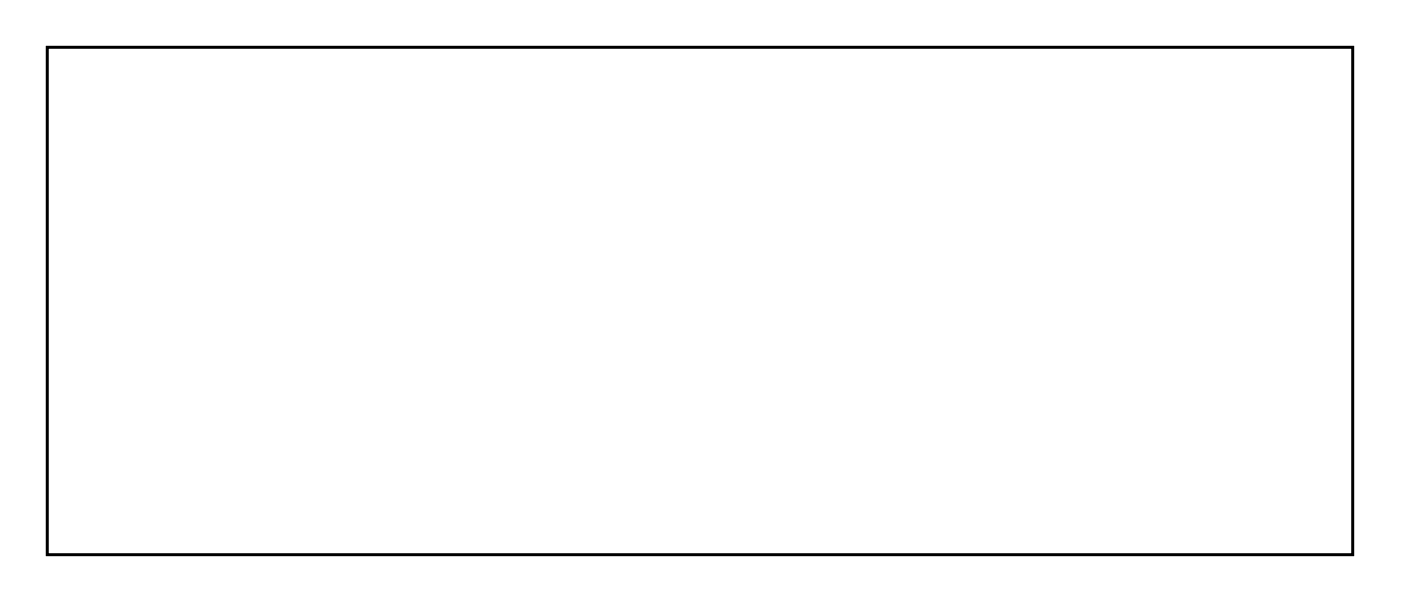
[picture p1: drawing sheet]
<svg xmlns="http://www.w3.org/2000/svg" width="108mm" height="46mm" viewBox="0 0 108 46" stroke-linecap="round" stroke-linejoin="round" font-family="sans-serif">
<path d="M3.6 3.6h100.6v39.1h-100.6z" fill="none" stroke="#000" stroke-width=".2"/>
<path d="M3.6 3.6h100.6v39.1h-100.6z" fill="none" stroke="#000" stroke-width=".08"/>
<circle cx="49" cy="40.7" r=".74" fill="#fff"/>
<circle cx="49" cy="40.7" r=".74" fill="none" stroke="#fff" stroke-width=".76" stroke-linecap="butt"/>
<circle cx="51.5" cy="40.7" r=".74" fill="#fff"/>
<circle cx="51.5" cy="40.7" r=".74" fill="none" stroke="#fff" stroke-width=".76" stroke-linecap="butt"/>
<circle cx="95" cy="37.5" r=".35" fill="#fff"/>
<circle cx="95" cy="37.5" r=".35" fill="none" stroke="#fff" stroke-width=".55"/>
<circle cx="62" cy="26.2" r=".67" fill="#fff"/>
<circle cx="62" cy="26.2" r=".67" fill="none" stroke="#fff" stroke-width=".69" stroke-linecap="butt"/>
<path d="M61.4 25.6h1.3v1.3h-1.3z" fill="#fff"/>
<path d="M61.4 25.6h1.3v1.3h-1.3z" fill="none" stroke="#fff" stroke-width=".69" stroke-linecap="butt"/>
<circle cx="64.6" cy="26.2" r=".67" fill="#fff"/>
<circle cx="64.6" cy="26.2" r=".67" fill="none" stroke="#fff" stroke-width=".69" stroke-linecap="butt"/>
<circle cx="67.1" cy="26.2" r=".67" fill="#fff"/>
<circle cx="67.1" cy="26.2" r=".67" fill="none" stroke="#fff" stroke-width=".69" stroke-linecap="butt"/>
<circle cx="69.7" cy="26.2" r=".67" fill="#fff"/>
<circle cx="69.7" cy="26.2" r=".67" fill="none" stroke="#fff" stroke-width=".69" stroke-linecap="butt"/>
<circle cx="72.2" cy="26.2" r=".67" fill="#fff"/>
<circle cx="72.2" cy="26.2" r=".67" fill="none" stroke="#fff" stroke-width=".69" stroke-linecap="butt"/>
<circle cx="74.7" cy="26.2" r=".67" fill="#fff"/>
<circle cx="74.7" cy="26.2" r=".67" fill="none" stroke="#fff" stroke-width=".69" stroke-linecap="butt"/>
<circle cx="77.3" cy="26.2" r=".67" fill="#fff"/>
<circle cx="77.3" cy="26.2" r=".67" fill="none" stroke="#fff" stroke-width=".69" stroke-linecap="butt"/>
<circle cx="79.8" cy="26.2" r=".67" fill="#fff"/>
<circle cx="79.8" cy="26.2" r=".67" fill="none" stroke="#fff" stroke-width=".69" stroke-linecap="butt"/>
<circle cx="82.4" cy="26.2" r=".67" fill="#fff"/>
<circle cx="82.4" cy="26.2" r=".67" fill="none" stroke="#fff" stroke-width=".69" stroke-linecap="butt"/>
<circle cx="84.9" cy="26.2" r=".67" fill="#fff"/>
<circle cx="84.9" cy="26.2" r=".67" fill="none" stroke="#fff" stroke-width=".69" stroke-linecap="butt"/>
<circle cx="87.4" cy="26.2" r=".67" fill="#fff"/>
<circle cx="87.4" cy="26.2" r=".67" fill="none" stroke="#fff" stroke-width=".69" stroke-linecap="butt"/>
<circle cx="90" cy="26.2" r=".67" fill="#fff"/>
<circle cx="90" cy="26.2" r=".67" fill="none" stroke="#fff" stroke-width=".69" stroke-linecap="butt"/>
<circle cx="92.5" cy="26.2" r=".67" fill="#fff"/>
<circle cx="92.5" cy="26.2" r=".67" fill="none" stroke="#fff" stroke-width=".69" stroke-linecap="butt"/>
<circle cx="95.1" cy="26.2" r=".67" fill="#fff"/>
<circle cx="95.1" cy="26.2" r=".67" fill="none" stroke="#fff" stroke-width=".69" stroke-linecap="butt"/>
<circle cx="97.6" cy="26.2" r=".67" fill="#fff"/>
<circle cx="97.6" cy="26.2" r=".67" fill="none" stroke="#fff" stroke-width=".69" stroke-linecap="butt"/>
<circle cx="62" cy="41.5" r=".67" fill="#fff"/>
<circle cx="62" cy="41.5" r=".67" fill="none" stroke="#fff" stroke-width=".69" stroke-linecap="butt"/>
<circle cx="64.6" cy="41.5" r=".67" fill="#fff"/>
<circle cx="64.6" cy="41.5" r=".67" fill="none" stroke="#fff" stroke-width=".69" stroke-linecap="butt"/>
<circle cx="67.1" cy="41.5" r=".67" fill="#fff"/>
<circle cx="67.1" cy="41.5" r=".67" fill="none" stroke="#fff" stroke-width=".69" stroke-linecap="butt"/>
<circle cx="69.7" cy="41.5" r=".67" fill="#fff"/>
<circle cx="69.7" cy="41.5" r=".67" fill="none" stroke="#fff" stroke-width=".69" stroke-linecap="butt"/>
<circle cx="72.2" cy="41.5" r=".67" fill="#fff"/>
<circle cx="72.2" cy="41.5" r=".67" fill="none" stroke="#fff" stroke-width=".69" stroke-linecap="butt"/>
<circle cx="74.7" cy="41.5" r=".67" fill="#fff"/>
<circle cx="74.7" cy="41.5" r=".67" fill="none" stroke="#fff" stroke-width=".69" stroke-linecap="butt"/>
<circle cx="77.3" cy="41.5" r=".67" fill="#fff"/>
<circle cx="77.3" cy="41.5" r=".67" fill="none" stroke="#fff" stroke-width=".69" stroke-linecap="butt"/>
<circle cx="79.8" cy="41.5" r=".67" fill="#fff"/>
<circle cx="79.8" cy="41.5" r=".67" fill="none" stroke="#fff" stroke-width=".69" stroke-linecap="butt"/>
<circle cx="82.4" cy="41.5" r=".67" fill="#fff"/>
<circle cx="82.4" cy="41.5" r=".67" fill="none" stroke="#fff" stroke-width=".69" stroke-linecap="butt"/>
<circle cx="84.9" cy="41.5" r=".67" fill="#fff"/>
<circle cx="84.9" cy="41.5" r=".67" fill="none" stroke="#fff" stroke-width=".69" stroke-linecap="butt"/>
<circle cx="87.4" cy="41.5" r=".67" fill="#fff"/>
<circle cx="87.4" cy="41.5" r=".67" fill="none" stroke="#fff" stroke-width=".69" stroke-linecap="butt"/>
<circle cx="90" cy="41.5" r=".67" fill="#fff"/>
<circle cx="90" cy="41.5" r=".67" fill="none" stroke="#fff" stroke-width=".69" stroke-linecap="butt"/>
<circle cx="92.5" cy="41.5" r=".67" fill="#fff"/>
<circle cx="92.5" cy="41.5" r=".67" fill="none" stroke="#fff" stroke-width=".69" stroke-linecap="butt"/>
<circle cx="95.1" cy="41.5" r=".67" fill="#fff"/>
<circle cx="95.1" cy="41.5" r=".67" fill="none" stroke="#fff" stroke-width=".69" stroke-linecap="butt"/>
<circle cx="97.6" cy="41.5" r=".67" fill="#fff"/>
<circle cx="97.6" cy="41.5" r=".67" fill="none" stroke="#fff" stroke-width=".69" stroke-linecap="butt"/>
<circle cx="56" cy="36" r=".74" fill="#fff"/>
<circle cx="56" cy="36" r=".74" fill="none" stroke="#fff" stroke-width=".61" stroke-linecap="butt"/>
<circle cx="53.4" cy="36" r=".74" fill="#fff"/>
<circle cx="53.4" cy="36" r=".74" fill="none" stroke="#fff" stroke-width=".61" stroke-linecap="butt"/>
<circle cx="50.9" cy="36" r=".74" fill="#fff"/>
<circle cx="50.9" cy="36" r=".74" fill="none" stroke="#fff" stroke-width=".61" stroke-linecap="butt"/>
<circle cx="48.4" cy="36" r=".74" fill="#fff"/>
<circle cx="48.4" cy="36" r=".74" fill="none" stroke="#fff" stroke-width=".61" stroke-linecap="butt"/>
<circle cx="45.8" cy="36" r=".74" fill="#fff"/>
<circle cx="45.8" cy="36" r=".74" fill="none" stroke="#fff" stroke-width=".61" stroke-linecap="butt"/>
<circle cx="43.3" cy="36" r=".74" fill="#fff"/>
<circle cx="43.3" cy="36" r=".74" fill="none" stroke="#fff" stroke-width=".61" stroke-linecap="butt"/>
<circle cx="40.7" cy="36" r=".74" fill="#fff"/>
<circle cx="40.7" cy="36" r=".74" fill="none" stroke="#fff" stroke-width=".61" stroke-linecap="butt"/>
<circle cx="38.2" cy="36" r=".74" fill="#fff"/>
<circle cx="38.2" cy="36" r=".74" fill="none" stroke="#fff" stroke-width=".61" stroke-linecap="butt"/>
<circle cx="35.7" cy="36" r=".74" fill="#fff"/>
<circle cx="35.7" cy="36" r=".74" fill="none" stroke="#fff" stroke-width=".61" stroke-linecap="butt"/>
<circle cx="33.1" cy="36" r=".74" fill="#fff"/>
<circle cx="33.1" cy="36" r=".74" fill="none" stroke="#fff" stroke-width=".61" stroke-linecap="butt"/>
<circle cx="30.6" cy="36" r=".74" fill="#fff"/>
<circle cx="30.6" cy="36" r=".74" fill="none" stroke="#fff" stroke-width=".61" stroke-linecap="butt"/>
<circle cx="28" cy="36" r=".74" fill="#fff"/>
<circle cx="28" cy="36" r=".74" fill="none" stroke="#fff" stroke-width=".61" stroke-linecap="butt"/>
<circle cx="25.5" cy="36" r=".74" fill="#fff"/>
<circle cx="25.5" cy="36" r=".74" fill="none" stroke="#fff" stroke-width=".61" stroke-linecap="butt"/>
<circle cx="23" cy="36" r=".74" fill="#fff"/>
<circle cx="23" cy="36" r=".74" fill="none" stroke="#fff" stroke-width=".61" stroke-linecap="butt"/>
<circle cx="20.4" cy="36" r=".74" fill="#fff"/>
<circle cx="20.4" cy="36" r=".74" fill="none" stroke="#fff" stroke-width=".61" stroke-linecap="butt"/>
<circle cx="17.9" cy="36" r=".74" fill="#fff"/>
<circle cx="17.9" cy="36" r=".74" fill="none" stroke="#fff" stroke-width=".61" stroke-linecap="butt"/>
<circle cx="15.3" cy="36" r=".74" fill="#fff"/>
<circle cx="15.3" cy="36" r=".74" fill="none" stroke="#fff" stroke-width=".61" stroke-linecap="butt"/>
<circle cx="12.8" cy="36" r=".74" fill="#fff"/>
<circle cx="12.8" cy="36" r=".74" fill="none" stroke="#fff" stroke-width=".61" stroke-linecap="butt"/>
<circle cx="10.3" cy="36" r=".74" fill="#fff"/>
<circle cx="10.3" cy="36" r=".74" fill="none" stroke="#fff" stroke-width=".61" stroke-linecap="butt"/>
<circle cx="7.7" cy="36" r=".74" fill="#fff"/>
<circle cx="7.7" cy="36" r=".74" fill="none" stroke="#fff" stroke-width=".61" stroke-linecap="butt"/>
<circle cx="7.7" cy="33.5" r=".74" fill="#fff"/>
<circle cx="7.7" cy="33.5" r=".74" fill="none" stroke="#fff" stroke-width=".61" stroke-linecap="butt"/>
<circle cx="10.3" cy="33.5" r=".74" fill="#fff"/>
<circle cx="10.3" cy="33.5" r=".74" fill="none" stroke="#fff" stroke-width=".61" stroke-linecap="butt"/>
<circle cx="12.8" cy="33.5" r=".74" fill="#fff"/>
<circle cx="12.8" cy="33.5" r=".74" fill="none" stroke="#fff" stroke-width=".61" stroke-linecap="butt"/>
<circle cx="15.3" cy="33.5" r=".74" fill="#fff"/>
<circle cx="15.3" cy="33.5" r=".74" fill="none" stroke="#fff" stroke-width=".61" stroke-linecap="butt"/>
<circle cx="17.9" cy="33.5" r=".74" fill="#fff"/>
<circle cx="17.9" cy="33.5" r=".74" fill="none" stroke="#fff" stroke-width=".61" stroke-linecap="butt"/>
<circle cx="20.4" cy="33.5" r=".74" fill="#fff"/>
<circle cx="20.4" cy="33.5" r=".74" fill="none" stroke="#fff" stroke-width=".61" stroke-linecap="butt"/>
<circle cx="23" cy="33.5" r=".74" fill="#fff"/>
<circle cx="23" cy="33.5" r=".74" fill="none" stroke="#fff" stroke-width=".61" stroke-linecap="butt"/>
<circle cx="25.5" cy="33.5" r=".74" fill="#fff"/>
<circle cx="25.5" cy="33.5" r=".74" fill="none" stroke="#fff" stroke-width=".61" stroke-linecap="butt"/>
<circle cx="28" cy="33.5" r=".74" fill="#fff"/>
<circle cx="28" cy="33.5" r=".74" fill="none" stroke="#fff" stroke-width=".61" stroke-linecap="butt"/>
<circle cx="30.6" cy="33.5" r=".74" fill="#fff"/>
<circle cx="30.6" cy="33.5" r=".74" fill="none" stroke="#fff" stroke-width=".61" stroke-linecap="butt"/>
<circle cx="33.1" cy="33.5" r=".74" fill="#fff"/>
<circle cx="33.1" cy="33.5" r=".74" fill="none" stroke="#fff" stroke-width=".61" stroke-linecap="butt"/>
<circle cx="35.7" cy="33.5" r=".74" fill="#fff"/>
<circle cx="35.7" cy="33.5" r=".74" fill="none" stroke="#fff" stroke-width=".61" stroke-linecap="butt"/>
<circle cx="38.2" cy="33.5" r=".74" fill="#fff"/>
<circle cx="38.2" cy="33.5" r=".74" fill="none" stroke="#fff" stroke-width=".61" stroke-linecap="butt"/>
<circle cx="40.7" cy="33.5" r=".74" fill="#fff"/>
<circle cx="40.7" cy="33.5" r=".74" fill="none" stroke="#fff" stroke-width=".61" stroke-linecap="butt"/>
<circle cx="43.3" cy="33.5" r=".74" fill="#fff"/>
<circle cx="43.3" cy="33.5" r=".74" fill="none" stroke="#fff" stroke-width=".61" stroke-linecap="butt"/>
<circle cx="45.8" cy="33.5" r=".74" fill="#fff"/>
<circle cx="45.8" cy="33.5" r=".74" fill="none" stroke="#fff" stroke-width=".61" stroke-linecap="butt"/>
<circle cx="48.4" cy="33.5" r=".74" fill="#fff"/>
<circle cx="48.4" cy="33.5" r=".74" fill="none" stroke="#fff" stroke-width=".61" stroke-linecap="butt"/>
<circle cx="50.9" cy="33.5" r=".74" fill="#fff"/>
<circle cx="50.9" cy="33.5" r=".74" fill="none" stroke="#fff" stroke-width=".61" stroke-linecap="butt"/>
<circle cx="53.4" cy="33.5" r=".74" fill="#fff"/>
<circle cx="53.4" cy="33.5" r=".74" fill="none" stroke="#fff" stroke-width=".61" stroke-linecap="butt"/>
<circle cx="56" cy="33.5" r=".74" fill="#fff"/>
<circle cx="56" cy="33.5" r=".74" fill="none" stroke="#fff" stroke-width=".61" stroke-linecap="butt"/>
<circle cx="68.8" cy="22.2" r=".7" fill="#fff"/>
<circle cx="68.8" cy="22.2" r=".7" fill="none" stroke="#fff" stroke-width=".76" stroke-linecap="butt"/>
<circle cx="68.8" cy="14.5" r=".7" fill="#fff"/>
<circle cx="68.8" cy="14.5" r=".7" fill="none" stroke="#fff" stroke-width=".76" stroke-linecap="butt"/>
<circle cx="66.4" cy="22.2" r=".7" fill="#fff"/>
<circle cx="66.4" cy="22.2" r=".7" fill="none" stroke="#fff" stroke-width=".76" stroke-linecap="butt"/>
<circle cx="66.4" cy="14.5" r=".7" fill="#fff"/>
<circle cx="66.4" cy="14.5" r=".7" fill="none" stroke="#fff" stroke-width=".76" stroke-linecap="butt"/>
<circle cx="63.8" cy="22.2" r=".7" fill="#fff"/>
<circle cx="63.8" cy="22.2" r=".7" fill="none" stroke="#fff" stroke-width=".76" stroke-linecap="butt"/>
<circle cx="63.8" cy="14.5" r=".7" fill="#fff"/>
<circle cx="63.8" cy="14.5" r=".7" fill="none" stroke="#fff" stroke-width=".76" stroke-linecap="butt"/>
<circle cx="61.3" cy="22.2" r=".7" fill="#fff"/>
<circle cx="61.3" cy="22.2" r=".7" fill="none" stroke="#fff" stroke-width=".76" stroke-linecap="butt"/>
<circle cx="61.3" cy="14.5" r=".7" fill="#fff"/>
<circle cx="61.3" cy="14.5" r=".7" fill="none" stroke="#fff" stroke-width=".76" stroke-linecap="butt"/>
<circle cx="58.7" cy="22.2" r=".7" fill="#fff"/>
<circle cx="58.7" cy="22.2" r=".7" fill="none" stroke="#fff" stroke-width=".76" stroke-linecap="butt"/>
<circle cx="58.7" cy="14.5" r=".7" fill="#fff"/>
<circle cx="58.7" cy="14.5" r=".7" fill="none" stroke="#fff" stroke-width=".76" stroke-linecap="butt"/>
<circle cx="56.2" cy="22.2" r=".7" fill="#fff"/>
<circle cx="56.2" cy="22.2" r=".7" fill="none" stroke="#fff" stroke-width=".76" stroke-linecap="butt"/>
<circle cx="56.2" cy="14.5" r=".7" fill="#fff"/>
<circle cx="56.2" cy="14.5" r=".7" fill="none" stroke="#fff" stroke-width=".76" stroke-linecap="butt"/>
<circle cx="53.7" cy="22.2" r=".7" fill="#fff"/>
<circle cx="53.7" cy="22.2" r=".7" fill="none" stroke="#fff" stroke-width=".76" stroke-linecap="butt"/>
<circle cx="53.7" cy="14.5" r=".7" fill="#fff"/>
<circle cx="53.7" cy="14.5" r=".7" fill="none" stroke="#fff" stroke-width=".76" stroke-linecap="butt"/>
<circle cx="51.1" cy="22.2" r=".7" fill="#fff"/>
<circle cx="51.1" cy="22.2" r=".7" fill="none" stroke="#fff" stroke-width=".76" stroke-linecap="butt"/>
<circle cx="51.1" cy="14.5" r=".7" fill="#fff"/>
<circle cx="51.1" cy="14.5" r=".7" fill="none" stroke="#fff" stroke-width=".76" stroke-linecap="butt"/>
<circle cx="48.6" cy="22.2" r=".7" fill="#fff"/>
<circle cx="48.6" cy="22.2" r=".7" fill="none" stroke="#fff" stroke-width=".76" stroke-linecap="butt"/>
<circle cx="48.6" cy="14.5" r=".7" fill="#fff"/>
<circle cx="48.6" cy="14.5" r=".7" fill="none" stroke="#fff" stroke-width=".76" stroke-linecap="butt"/>
<circle cx="75.4" cy="6.2" r=".7" fill="#fff"/>
<circle cx="75.4" cy="6.2" r=".7" fill="none" stroke="#fff" stroke-width=".76" stroke-linecap="butt"/>
<circle cx="78" cy="6.2" r=".7" fill="#fff"/>
<circle cx="78" cy="6.2" r=".7" fill="none" stroke="#fff" stroke-width=".76" stroke-linecap="butt"/>
<circle cx="80.5" cy="6.1" r=".7" fill="#fff"/>
<circle cx="80.5" cy="6.1" r=".7" fill="none" stroke="#fff" stroke-width=".76" stroke-linecap="butt"/>
<circle cx="83.1" cy="6.1" r=".7" fill="#fff"/>
<circle cx="83.1" cy="6.1" r=".7" fill="none" stroke="#fff" stroke-width=".76" stroke-linecap="butt"/>
<circle cx="97.1" cy="6.3" r=".7" fill="#fff"/>
<circle cx="97.1" cy="6.3" r=".7" fill="none" stroke="#fff" stroke-width=".76" stroke-linecap="butt"/>
<circle cx="94.6" cy="6.3" r=".7" fill="#fff"/>
<circle cx="94.6" cy="6.3" r=".7" fill="none" stroke="#fff" stroke-width=".76" stroke-linecap="butt"/>
<circle cx="91.9" cy="6.4" r=".7" fill="#fff"/>
<circle cx="91.9" cy="6.4" r=".7" fill="none" stroke="#fff" stroke-width=".76" stroke-linecap="butt"/>
<circle cx="89.4" cy="6.4" r=".7" fill="#fff"/>
<circle cx="89.4" cy="6.4" r=".7" fill="none" stroke="#fff" stroke-width=".76" stroke-linecap="butt"/>
<circle cx="46" cy="10.4" r=".6" fill="#fff"/>
<circle cx="46" cy="10.4" r=".6" fill="none" stroke="#fff" stroke-width=".76" stroke-linecap="butt"/>
<circle cx="48" cy="10.4" r=".6" fill="#fff"/>
<circle cx="48" cy="10.4" r=".6" fill="none" stroke="#fff" stroke-width=".76" stroke-linecap="butt"/>
<circle cx="50" cy="10.4" r=".6" fill="#fff"/>
<circle cx="50" cy="10.4" r=".6" fill="none" stroke="#fff" stroke-width=".76" stroke-linecap="butt"/>
<circle cx="52" cy="10.4" r=".6" fill="#fff"/>
<circle cx="52" cy="10.4" r=".6" fill="none" stroke="#fff" stroke-width=".76" stroke-linecap="butt"/>
<circle cx="54" cy="10.4" r=".6" fill="#fff"/>
<circle cx="54" cy="10.4" r=".6" fill="none" stroke="#fff" stroke-width=".76" stroke-linecap="butt"/>
<circle cx="56" cy="10.4" r=".6" fill="#fff"/>
<circle cx="56" cy="10.4" r=".6" fill="none" stroke="#fff" stroke-width=".76" stroke-linecap="butt"/>
<circle cx="58" cy="10.4" r=".6" fill="#fff"/>
<circle cx="58" cy="10.4" r=".6" fill="none" stroke="#fff" stroke-width=".76" stroke-linecap="butt"/>
<circle cx="60" cy="10.4" r=".6" fill="#fff"/>
<circle cx="60" cy="10.4" r=".6" fill="none" stroke="#fff" stroke-width=".76" stroke-linecap="butt"/>
<circle cx="62" cy="10.4" r=".6" fill="#fff"/>
<circle cx="62" cy="10.4" r=".6" fill="none" stroke="#fff" stroke-width=".76" stroke-linecap="butt"/>
<circle cx="64" cy="10.4" r=".6" fill="#fff"/>
<circle cx="64" cy="10.4" r=".6" fill="none" stroke="#fff" stroke-width=".76" stroke-linecap="butt"/>
<circle cx="66" cy="10.4" r=".6" fill="#fff"/>
<circle cx="66" cy="10.4" r=".6" fill="none" stroke="#fff" stroke-width=".76" stroke-linecap="butt"/>
<circle cx="68" cy="10.4" r=".6" fill="#fff"/>
<circle cx="68" cy="10.4" r=".6" fill="none" stroke="#fff" stroke-width=".76" stroke-linecap="butt"/>
<circle cx="70" cy="10.4" r=".6" fill="#fff"/>
<circle cx="70" cy="10.4" r=".6" fill="none" stroke="#fff" stroke-width=".76" stroke-linecap="butt"/>
<circle cx="42" cy="10.4" r=".6" fill="#fff"/>
<circle cx="42" cy="10.4" r=".6" fill="none" stroke="#fff" stroke-width=".76" stroke-linecap="butt"/>
<circle cx="40" cy="10.4" r=".6" fill="#fff"/>
<circle cx="40" cy="10.4" r=".6" fill="none" stroke="#fff" stroke-width=".76" stroke-linecap="butt"/>
<circle cx="38" cy="10.4" r=".6" fill="#fff"/>
<circle cx="38" cy="10.4" r=".6" fill="none" stroke="#fff" stroke-width=".76" stroke-linecap="butt"/>
<circle cx="36" cy="10.4" r=".6" fill="#fff"/>
<circle cx="36" cy="10.4" r=".6" fill="none" stroke="#fff" stroke-width=".76" stroke-linecap="butt"/>
<circle cx="34" cy="10.4" r=".6" fill="#fff"/>
<circle cx="34" cy="10.4" r=".6" fill="none" stroke="#fff" stroke-width=".76" stroke-linecap="butt"/>
<circle cx="32" cy="10.4" r=".6" fill="#fff"/>
<circle cx="32" cy="10.4" r=".6" fill="none" stroke="#fff" stroke-width=".76" stroke-linecap="butt"/>
<circle cx="30" cy="10.4" r=".6" fill="#fff"/>
<circle cx="30" cy="10.4" r=".6" fill="none" stroke="#fff" stroke-width=".76" stroke-linecap="butt"/>
<circle cx="28" cy="10.4" r=".6" fill="#fff"/>
<circle cx="28" cy="10.4" r=".6" fill="none" stroke="#fff" stroke-width=".76" stroke-linecap="butt"/>
<circle cx="26" cy="10.4" r=".6" fill="#fff"/>
<circle cx="26" cy="10.4" r=".6" fill="none" stroke="#fff" stroke-width=".76" stroke-linecap="butt"/>
<circle cx="24" cy="10.4" r=".6" fill="#fff"/>
<circle cx="24" cy="10.4" r=".6" fill="none" stroke="#fff" stroke-width=".76" stroke-linecap="butt"/>
<circle cx="22" cy="10.4" r=".6" fill="#fff"/>
<circle cx="22" cy="10.4" r=".6" fill="none" stroke="#fff" stroke-width=".76" stroke-linecap="butt"/>
<circle cx="20" cy="10.4" r=".6" fill="#fff"/>
<circle cx="20" cy="10.4" r=".6" fill="none" stroke="#fff" stroke-width=".76" stroke-linecap="butt"/>
<circle cx="43.9" cy="40.7" r=".6" fill="#fff"/>
<circle cx="43.9" cy="40.7" r=".6" fill="none" stroke="#fff" stroke-width=".76" stroke-linecap="butt"/>
<circle cx="41.9" cy="40.7" r=".6" fill="#fff"/>
<circle cx="41.9" cy="40.7" r=".6" fill="none" stroke="#fff" stroke-width=".76" stroke-linecap="butt"/>
<circle cx="39.9" cy="40.7" r=".6" fill="#fff"/>
<circle cx="39.9" cy="40.7" r=".6" fill="none" stroke="#fff" stroke-width=".76" stroke-linecap="butt"/>
<circle cx="37.9" cy="40.7" r=".6" fill="#fff"/>
<circle cx="37.9" cy="40.7" r=".6" fill="none" stroke="#fff" stroke-width=".76" stroke-linecap="butt"/>
<circle cx="35.9" cy="40.7" r=".6" fill="#fff"/>
<circle cx="35.9" cy="40.7" r=".6" fill="none" stroke="#fff" stroke-width=".76" stroke-linecap="butt"/>
<circle cx="33.9" cy="40.7" r=".6" fill="#fff"/>
<circle cx="33.9" cy="40.7" r=".6" fill="none" stroke="#fff" stroke-width=".76" stroke-linecap="butt"/>
<circle cx="6.9" cy="7.1" r=".75" fill="#fff"/>
<circle cx="6.9" cy="7.1" r=".75" fill="none" stroke="#fff" stroke-width=".76" stroke-linecap="butt"/>
<circle cx="9.5" cy="7.1" r=".75" fill="#fff"/>
<circle cx="9.5" cy="7.1" r=".75" fill="none" stroke="#fff" stroke-width=".76" stroke-linecap="butt"/>
<circle cx="12" cy="7.1" r=".75" fill="#fff"/>
<circle cx="12" cy="7.1" r=".75" fill="none" stroke="#fff" stroke-width=".76" stroke-linecap="butt"/>
<circle cx="14.5" cy="7.1" r=".75" fill="#fff"/>
<circle cx="14.5" cy="7.1" r=".75" fill="none" stroke="#fff" stroke-width=".76" stroke-linecap="butt"/>
<circle cx="17.1" cy="7.1" r=".75" fill="#fff"/>
<circle cx="17.1" cy="7.1" r=".75" fill="none" stroke="#fff" stroke-width=".76" stroke-linecap="butt"/>
<circle cx="75.5" cy="9.3" r=".74" fill="#fff"/>
<circle cx="75.5" cy="9.3" r=".74" fill="none" stroke="#fff" stroke-width=".76" stroke-linecap="butt"/>
<circle cx="78" cy="9.3" r=".74" fill="#fff"/>
<circle cx="78" cy="9.3" r=".74" fill="none" stroke="#fff" stroke-width=".76" stroke-linecap="butt"/>
<circle cx="80.6" cy="9.3" r=".74" fill="#fff"/>
<circle cx="80.6" cy="9.3" r=".74" fill="none" stroke="#fff" stroke-width=".76" stroke-linecap="butt"/>
<circle cx="83.1" cy="9.3" r=".74" fill="#fff"/>
<circle cx="83.1" cy="9.3" r=".74" fill="none" stroke="#fff" stroke-width=".76" stroke-linecap="butt"/>
<circle cx="89.3" cy="9.4" r=".74" fill="#fff"/>
<circle cx="89.3" cy="9.4" r=".74" fill="none" stroke="#fff" stroke-width=".76" stroke-linecap="butt"/>
<circle cx="91.8" cy="9.4" r=".74" fill="#fff"/>
<circle cx="91.8" cy="9.4" r=".74" fill="none" stroke="#fff" stroke-width=".76" stroke-linecap="butt"/>
<circle cx="94.3" cy="9.4" r=".74" fill="#fff"/>
<circle cx="94.3" cy="9.4" r=".74" fill="none" stroke="#fff" stroke-width=".76" stroke-linecap="butt"/>
<circle cx="96.9" cy="9.4" r=".74" fill="#fff"/>
<circle cx="96.9" cy="9.4" r=".74" fill="none" stroke="#fff" stroke-width=".76" stroke-linecap="butt"/>
<circle cx="10.7" cy="26.9" r=".7" fill="#fff"/>
<circle cx="10.7" cy="26.9" r=".7" fill="none" stroke="#fff" stroke-width=".76" stroke-linecap="butt"/>
<circle cx="10.7" cy="29.5" r=".7" fill="#fff"/>
<circle cx="10.7" cy="29.5" r=".7" fill="none" stroke="#fff" stroke-width=".76" stroke-linecap="butt"/>
<circle cx="5.1" cy="38.8" r=".7" fill="#fff"/>
<circle cx="5.1" cy="38.8" r=".7" fill="none" stroke="#fff" stroke-width=".76" stroke-linecap="butt"/>
<circle cx="12.7" cy="38.8" r=".7" fill="#fff"/>
<circle cx="12.7" cy="38.8" r=".7" fill="none" stroke="#fff" stroke-width=".76" stroke-linecap="butt"/>
<circle cx="16.5" cy="21.6" r=".7" fill="#fff"/>
<circle cx="16.5" cy="21.6" r=".7" fill="none" stroke="#fff" stroke-width=".76" stroke-linecap="butt"/>
<circle cx="14" cy="21.6" r=".7" fill="#fff"/>
<circle cx="14" cy="21.6" r=".7" fill="none" stroke="#fff" stroke-width=".76" stroke-linecap="butt"/>
<circle cx="8.2" cy="21.9" r=".7" fill="#fff"/>
<circle cx="8.2" cy="21.9" r=".7" fill="none" stroke="#fff" stroke-width=".76" stroke-linecap="butt"/>
<circle cx="5.7" cy="21.9" r=".7" fill="#fff"/>
<circle cx="5.7" cy="21.9" r=".7" fill="none" stroke="#fff" stroke-width=".76" stroke-linecap="butt"/>
<circle cx="16.7" cy="24.6" r=".64" fill="#fff"/>
<circle cx="16.7" cy="24.6" r=".64" fill="none" stroke="#fff" stroke-width=".76" stroke-linecap="butt"/>
<circle cx="11.6" cy="24.6" r=".64" fill="#fff"/>
<circle cx="11.6" cy="24.6" r=".64" fill="none" stroke="#fff" stroke-width=".76" stroke-linecap="butt"/>
<circle cx="6.7" cy="29.4" r=".64" fill="#fff"/>
<circle cx="6.7" cy="29.4" r=".64" fill="none" stroke="#fff" stroke-width=".76" stroke-linecap="butt"/>
<circle cx="6.7" cy="24.3" r=".64" fill="#fff"/>
<circle cx="6.7" cy="24.3" r=".64" fill="none" stroke="#fff" stroke-width=".76" stroke-linecap="butt"/>
<path d="M14.1 17h1.4v1.4h-1.4z" fill="#fff"/>
<path d="M14.1 17h1.4v1.4h-1.4z" fill="none" stroke="#fff" stroke-width=".76" stroke-linecap="butt"/>
<circle cx="14.8" cy="17.7" r=".7" fill="#fff"/>
<circle cx="14.8" cy="17.7" r=".7" fill="none" stroke="#fff" stroke-width=".76" stroke-linecap="butt"/>
<circle cx="12.3" cy="17.7" r=".7" fill="#fff"/>
<circle cx="12.3" cy="17.7" r=".7" fill="none" stroke="#fff" stroke-width=".76" stroke-linecap="butt"/>
<path d="M6.8 16h1.4v1.3h-1.4z" fill="#fff"/>
<path d="M6.8 16h1.4v1.3h-1.4z" fill="none" stroke="#fff" stroke-width=".76" stroke-linecap="butt"/>
<circle cx="7.5" cy="16.7" r=".7" fill="#fff"/>
<circle cx="7.5" cy="16.7" r=".7" fill="none" stroke="#fff" stroke-width=".76" stroke-linecap="butt"/>
<circle cx="7.5" cy="19.2" r=".7" fill="#fff"/>
<circle cx="7.5" cy="19.2" r=".7" fill="none" stroke="#fff" stroke-width=".76" stroke-linecap="butt"/>
<path d="M40.5 24h1.4v1.4h-1.4z" fill="#fff"/>
<path d="M40.5 24h1.4v1.4h-1.4z" fill="none" stroke="#fff" stroke-width=".76" stroke-linecap="butt"/>
<circle cx="41.2" cy="24.7" r=".7" fill="#fff"/>
<circle cx="41.2" cy="24.7" r=".7" fill="none" stroke="#fff" stroke-width=".76" stroke-linecap="butt"/>
<circle cx="41.2" cy="17.1" r=".7" fill="#fff"/>
<circle cx="41.2" cy="17.1" r=".7" fill="none" stroke="#fff" stroke-width=".76" stroke-linecap="butt"/>
<circle cx="38.6" cy="24.7" r=".7" fill="#fff"/>
<circle cx="38.6" cy="24.7" r=".7" fill="none" stroke="#fff" stroke-width=".76" stroke-linecap="butt"/>
<circle cx="38.6" cy="17.1" r=".7" fill="#fff"/>
<circle cx="38.6" cy="17.1" r=".7" fill="none" stroke="#fff" stroke-width=".76" stroke-linecap="butt"/>
<circle cx="36.1" cy="24.7" r=".7" fill="#fff"/>
<circle cx="36.1" cy="24.7" r=".7" fill="none" stroke="#fff" stroke-width=".76" stroke-linecap="butt"/>
<circle cx="36.1" cy="17.1" r=".7" fill="#fff"/>
<circle cx="36.1" cy="17.1" r=".7" fill="none" stroke="#fff" stroke-width=".76" stroke-linecap="butt"/>
<circle cx="33.6" cy="24.7" r=".7" fill="#fff"/>
<circle cx="33.6" cy="24.7" r=".7" fill="none" stroke="#fff" stroke-width=".76" stroke-linecap="butt"/>
<circle cx="33.6" cy="17.1" r=".7" fill="#fff"/>
<circle cx="33.6" cy="17.1" r=".7" fill="none" stroke="#fff" stroke-width=".76" stroke-linecap="butt"/>
<circle cx="31" cy="24.7" r=".7" fill="#fff"/>
<circle cx="31" cy="24.7" r=".7" fill="none" stroke="#fff" stroke-width=".76" stroke-linecap="butt"/>
<circle cx="31" cy="17.1" r=".7" fill="#fff"/>
<circle cx="31" cy="17.1" r=".7" fill="none" stroke="#fff" stroke-width=".76" stroke-linecap="butt"/>
<circle cx="28.5" cy="24.7" r=".7" fill="#fff"/>
<circle cx="28.5" cy="24.7" r=".7" fill="none" stroke="#fff" stroke-width=".76" stroke-linecap="butt"/>
<circle cx="28.5" cy="17.1" r=".7" fill="#fff"/>
<circle cx="28.5" cy="17.1" r=".7" fill="none" stroke="#fff" stroke-width=".76" stroke-linecap="butt"/>
<circle cx="25.9" cy="24.7" r=".7" fill="#fff"/>
<circle cx="25.9" cy="24.7" r=".7" fill="none" stroke="#fff" stroke-width=".76" stroke-linecap="butt"/>
<circle cx="25.9" cy="17.1" r=".7" fill="#fff"/>
<circle cx="25.9" cy="17.1" r=".7" fill="none" stroke="#fff" stroke-width=".76" stroke-linecap="butt"/>
<circle cx="23.4" cy="24.7" r=".7" fill="#fff"/>
<circle cx="23.4" cy="24.7" r=".7" fill="none" stroke="#fff" stroke-width=".76" stroke-linecap="butt"/>
<circle cx="23.4" cy="17.1" r=".7" fill="#fff"/>
<circle cx="23.4" cy="17.1" r=".7" fill="none" stroke="#fff" stroke-width=".76" stroke-linecap="butt"/>
<circle cx="14.7" cy="37.9" r=".35" fill="#fff"/>
<circle cx="14.7" cy="37.9" r=".35" fill="none" stroke="#fff" stroke-width=".55"/>
<circle cx="12.1" cy="10.2" r=".7" fill="#fff"/>
<circle cx="12.1" cy="10.2" r=".7" fill="none" stroke="#fff" stroke-width=".76" stroke-linecap="butt"/>
<circle cx="14.7" cy="10.2" r=".7" fill="#fff"/>
<circle cx="14.7" cy="10.2" r=".7" fill="none" stroke="#fff" stroke-width=".76" stroke-linecap="butt"/>
<circle cx="8.1" cy="10.5" r=".7" fill="#fff"/>
<circle cx="8.1" cy="10.5" r=".7" fill="none" stroke="#fff" stroke-width=".76" stroke-linecap="butt"/>
<circle cx="5.6" cy="10.5" r=".7" fill="#fff"/>
<circle cx="5.6" cy="10.5" r=".7" fill="none" stroke="#fff" stroke-width=".76" stroke-linecap="butt"/>
<circle cx="12.2" cy="13.6" r=".7" fill="#fff"/>
<circle cx="12.2" cy="13.6" r=".7" fill="none" stroke="#fff" stroke-width=".76" stroke-linecap="butt"/>
<circle cx="14.8" cy="13.6" r=".7" fill="#fff"/>
<circle cx="14.8" cy="13.6" r=".7" fill="none" stroke="#fff" stroke-width=".76" stroke-linecap="butt"/>
<circle cx="9.9" cy="13.5" r=".7" fill="#fff"/>
<circle cx="9.9" cy="13.5" r=".7" fill="none" stroke="#fff" stroke-width=".76" stroke-linecap="butt"/>
<circle cx="7.3" cy="13.5" r=".7" fill="#fff"/>
<circle cx="7.3" cy="13.5" r=".7" fill="none" stroke="#fff" stroke-width=".76" stroke-linecap="butt"/>
<circle cx="92.9" cy="13.9" r=".67" fill="#fff"/>
<circle cx="92.9" cy="13.9" r=".67" fill="none" stroke="#fff" stroke-width=".79" stroke-linecap="butt"/>
<circle cx="91.7" cy="12" r=".67" fill="#fff"/>
<circle cx="91.7" cy="12" r=".67" fill="none" stroke="#fff" stroke-width=".79" stroke-linecap="butt"/>
<circle cx="90.4" cy="13.9" r=".67" fill="#fff"/>
<circle cx="90.4" cy="13.9" r=".67" fill="none" stroke="#fff" stroke-width=".79" stroke-linecap="butt"/>
<circle cx="96.9" cy="18.7" r=".67" fill="#fff"/>
<circle cx="96.9" cy="18.7" r=".67" fill="none" stroke="#fff" stroke-width=".79" stroke-linecap="butt"/>
<circle cx="95.7" cy="16.8" r=".67" fill="#fff"/>
<circle cx="95.7" cy="16.8" r=".67" fill="none" stroke="#fff" stroke-width=".79" stroke-linecap="butt"/>
<circle cx="94.4" cy="18.7" r=".67" fill="#fff"/>
<circle cx="94.4" cy="18.7" r=".67" fill="none" stroke="#fff" stroke-width=".79" stroke-linecap="butt"/>
<circle cx="79.2" cy="13.5" r=".67" fill="#fff"/>
<circle cx="79.2" cy="13.5" r=".67" fill="none" stroke="#fff" stroke-width=".79" stroke-linecap="butt"/>
<circle cx="77.9" cy="11.6" r=".67" fill="#fff"/>
<circle cx="77.9" cy="11.6" r=".67" fill="none" stroke="#fff" stroke-width=".79" stroke-linecap="butt"/>
<circle cx="76.6" cy="13.5" r=".67" fill="#fff"/>
<circle cx="76.6" cy="13.5" r=".67" fill="none" stroke="#fff" stroke-width=".79" stroke-linecap="butt"/>
<circle cx="82.9" cy="17.5" r=".67" fill="#fff"/>
<circle cx="82.9" cy="17.5" r=".67" fill="none" stroke="#fff" stroke-width=".79" stroke-linecap="butt"/>
<circle cx="81.7" cy="15.6" r=".67" fill="#fff"/>
<circle cx="81.7" cy="15.6" r=".67" fill="none" stroke="#fff" stroke-width=".79" stroke-linecap="butt"/>
<circle cx="80.4" cy="17.5" r=".67" fill="#fff"/>
<circle cx="80.4" cy="17.5" r=".67" fill="none" stroke="#fff" stroke-width=".79" stroke-linecap="butt"/>
<circle cx="95" cy="33.4" r=".35" fill="#fff"/>
<circle cx="95" cy="33.4" r=".35" fill="none" stroke="#fff" stroke-width=".55"/>
<circle cx="69.7" cy="34.4" r=".35" fill="#fff"/>
<circle cx="69.7" cy="34.4" r=".35" fill="none" stroke="#fff" stroke-width=".55"/>
<circle cx="95" cy="34.8" r=".35" fill="#fff"/>
<circle cx="95" cy="34.8" r=".35" fill="none" stroke="#fff" stroke-width=".55"/>
<circle cx="95" cy="36.1" r=".35" fill="#fff"/>
<circle cx="95" cy="36.1" r=".35" fill="none" stroke="#fff" stroke-width=".55"/>
<circle cx="102.7" cy="12" r=".35" fill="#fff"/>
<circle cx="102.7" cy="12" r=".35" fill="none" stroke="#fff" stroke-width=".55"/>
<circle cx="84.9" cy="19.4" r=".35" fill="#fff"/>
<circle cx="84.9" cy="19.4" r=".35" fill="none" stroke="#fff" stroke-width=".55"/>
<circle cx="86.6" cy="19.2" r=".35" fill="#fff"/>
<circle cx="86.6" cy="19.2" r=".35" fill="none" stroke="#fff" stroke-width=".55"/>
<circle cx="86.5" cy="11.7" r=".35" fill="#fff"/>
<circle cx="86.5" cy="11.7" r=".35" fill="none" stroke="#fff" stroke-width=".55"/>
<circle cx="88.2" cy="16" r=".35" fill="#fff"/>
<circle cx="88.2" cy="16" r=".35" fill="none" stroke="#fff" stroke-width=".55"/>
<circle cx="88.3" cy="19.2" r=".35" fill="#fff"/>
<circle cx="88.3" cy="19.2" r=".35" fill="none" stroke="#fff" stroke-width=".55"/>
<circle cx="102.4" cy="5.6" r="1.1" fill="#fff"/>
<circle cx="102.4" cy="5.6" r="1.1" fill="none" stroke="#fff" stroke-width=".25"/>
<circle cx="102.4" cy="41" r="1.1" fill="#fff"/>
<circle cx="102.4" cy="41" r="1.1" fill="none" stroke="#fff" stroke-width=".25"/>
<circle cx="6.3" cy="41" r="1.1" fill="#fff"/>
<circle cx="6.3" cy="41" r="1.1" fill="none" stroke="#fff" stroke-width=".25"/>
<circle cx="5.2" cy="5.4" r="1.1" fill="#fff"/>
<circle cx="5.2" cy="5.4" r="1.1" fill="none" stroke="#fff" stroke-width=".25"/>
<circle cx="17.4" cy="40.8" r=".74" fill="#fff"/>
<circle cx="17.4" cy="40.8" r=".74" fill="none" stroke="#fff" stroke-width=".76" stroke-linecap="butt"/>
<circle cx="20" cy="40.8" r=".74" fill="#fff"/>
<circle cx="20" cy="40.8" r=".74" fill="none" stroke="#fff" stroke-width=".76" stroke-linecap="butt"/>
<circle cx="22.5" cy="40.8" r=".74" fill="#fff"/>
<circle cx="22.5" cy="40.8" r=".74" fill="none" stroke="#fff" stroke-width=".76" stroke-linecap="butt"/>
<circle cx="25.1" cy="40.8" r=".74" fill="#fff"/>
<circle cx="25.1" cy="40.8" r=".74" fill="none" stroke="#fff" stroke-width=".76" stroke-linecap="butt"/>
<circle cx="44.9" cy="24.8" r=".75" fill="#fff"/>
<circle cx="44.9" cy="24.8" r=".75" fill="none" stroke="#fff" stroke-width=".76" stroke-linecap="butt"/>
<circle cx="47.4" cy="24.8" r=".75" fill="#fff"/>
<circle cx="47.4" cy="24.8" r=".75" fill="none" stroke="#fff" stroke-width=".76" stroke-linecap="butt"/>
<circle cx="14.1" cy="29" r=".75" fill="#fff"/>
<circle cx="14.1" cy="29" r=".75" fill="none" stroke="#fff" stroke-width=".76" stroke-linecap="butt"/>
<circle cx="16.6" cy="29" r=".75" fill="#fff"/>
<circle cx="16.6" cy="29" r=".75" fill="none" stroke="#fff" stroke-width=".76" stroke-linecap="butt"/>
<circle cx="88.8" cy="21.1" r=".6" fill="#fff"/>
<circle cx="88.8" cy="21.1" r=".6" fill="none" stroke="#fff" stroke-width=".76" stroke-linecap="butt"/>
<circle cx="91.3" cy="21.1" r=".6" fill="#fff"/>
<circle cx="91.3" cy="21.1" r=".6" fill="none" stroke="#fff" stroke-width=".76" stroke-linecap="butt"/>
</svg>
